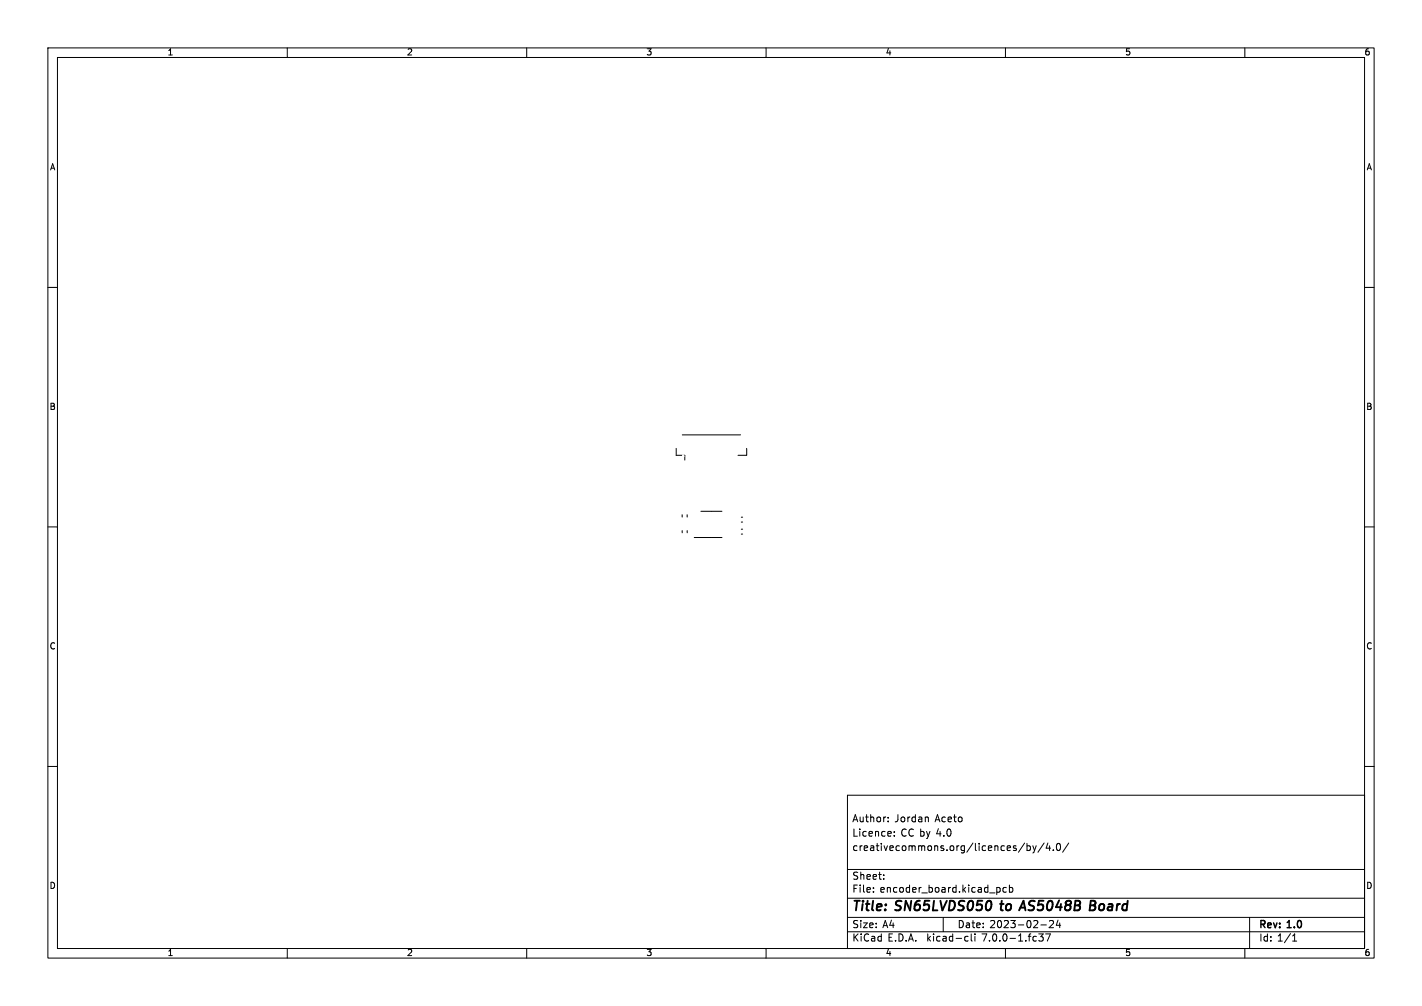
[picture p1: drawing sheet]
<svg xmlns="http://www.w3.org/2000/svg" width="297mm" height="210mm" viewBox="0 0 297 210" stroke-linecap="round" stroke-linejoin="round" font-family="sans-serif">
<defs><g id="words">
<g font-size="2.8">
<text x="178" y="190.8">Title:</text>
<text x="187.1" y="190.8">SN65LVDS050</text>
<text x="209.7" y="190.8">to</text>
<text x="214.4" y="190.8">AS5048B</text>
<text x="229.5" y="190.8">Board</text>
</g>
<g font-size="2.1">
<text x="178" y="171.9">Author:</text>
<text x="186.8" y="171.9">Jordan</text>
<text x="195.3" y="171.9">Aceto</text>
<text x="178" y="177.9">creativecommons.org/licences/by/4.0/</text>
<text x="178" y="174.9">Licence:</text>
<text x="188.1" y="174.9">CC by 4.0</text>
<text x="178" y="183.9">Sheet:</text>
<text x="178" y="186.6">File:</text>
<text x="183.8" y="186.6">encoder_board.kicad_pcb</text>
<text x="178" y="196.8">KiCad</text>
<text x="178" y="194">Size:</text>
<text x="184.3" y="194">A4</text>
<text x="185.4" y="196.8">E.D.A.</text>
<text x="193.6" y="196.8">kicad-cli</text>
<text x="200" y="194">Date:</text>
<text x="205.2" y="196.8">7.0.0-1.fc37</text>
<text x="206.7" y="194">2023-02-24</text>
<text x="263" y="194.2">Rev:</text>
<text x="263" y="196.8">Id: 1/1</text>
<text x="269" y="194.2">1.0</text>
</g>
<g font-size="1.8">
<text x="35" y="11.8">1</text>
<text x="85" y="11.8">2</text>
<text x="135" y="11.8">3</text>
<text x="185" y="11.8">4</text>
<text x="235" y="11.8">5</text>
<text x="285" y="11.8">6</text>
<text x="10.4" y="35.8">A</text>
<text x="285.4" y="35.8">A</text>
<text x="10.3" y="85.8">B</text>
<text x="285.3" y="85.8">B</text>
<text x="10.3" y="135.8">C</text>
<text x="285.3" y="135.8">C</text>
<text x="10.3" y="185.8">D</text>
<text x="285.3" y="185.8">D</text>
<text x="35" y="199.8">1</text>
<text x="85" y="199.8">2</text>
<text x="135" y="199.8">3</text>
<text x="185" y="199.8">4</text>
<text x="235" y="199.8">5</text>
<text x="285" y="199.8">6</text>
</g>
</g></defs>
<g fill="none" stroke="#000" stroke-width=".21">
<path d="M10 10h277v190h-277zM12 12h273v186h-273zM60 10v2M110 10v2M160 10v2M210 10v2M260 10v2M10 60h2M285 60h2M141.2 93.6v1.5h1.8v.9M142.5 90.8h12.2M155.9 93.6v1.5h-1.7"/>
<path d="M10 110h2M142.5 107.5v.4M142.5 110.8v.4M143.5 107.5v.4M143.5 110.8v.4M145 112.2h5.8M146.4 106.7h4.4M154.8 110.5h.3M154.8 111.5h.3M154.8 108h.3M154.8 109h.3M285 110h2"/>
<path d="M10 160h2M285 160h2M177 166h108v32h-108zM185.5 171.4v.2M185.5 170.6v.2M186.8 174.4v.2M186.8 173.6v.2M193.7 170.6l.2 .2v.8M214 176l-1.3 1.9M214.5 176.1v1.5M214.5 176.6h.4l.3 .2-.1 .7h-.6M215.7 176.6l.4 1"/>
<path d="M216.1 177.6l-.4 .5M216.4 176.6l-.3 1M218.1 176l-1.3 1.9M218.9 176l-.4 1.1h.9M219.2 176.6v1M220 177.4v.2M220.8 176.2l.2-.1a.8 .8 0 0 1 .5 .7 .8 .8 0 0 1-.5 .8l-.2-.2-.2-.4zM223.2 176l-1.3 1.9M60 198v2M110 198v2M160 198v2M177 194.5h108"/>
<path d="M177 191.5h108M177 187.5h108M177 181.5h108M182.4 186.1v.2M182.4 185.3v.2M184.6 183.4v.2M184.6 182.6v.2M197 191.5v3M201.8 195.5h.4M202.2 196.4l-.4 .1M202.8 195v1.2l.3 .3M203.6 195v.1"/>
<path d="M203.6 195.5v1M208.3 185.3h.3l.3 .2-.1 .6-.5 .2M210 198v2M210.2 185.3h-.4l-.3 .2 .1 .7h.6M210.8 185.3h.5l.2 .2-.1 .7h-.6M210.8 184.8v1.5M217 195h.9l-.5 .5 .4 .2v.6l-.2 .2-.6-.2M217.4 193.1h1.1M218.4 195h1l-.7 1.5M219.2 192.3l.6-.1 .2 .4-.9 1.1h.9M221 192.1l-.4 1.1h.9M221.3 192.7v1"/>
<path d="M260 198v2M261 191.5v6.5M270 196.5h.8M270 195.4l.4-.4v1.5"/>
</g>
<path d="M208.9 188.7h.7M213.1 189.5h1M213.8 188l-.9 2M227.7 189h.7M228.4 189l.3 .2M228.8 188.2l-.3-.2h-.7l-.2 2h.7l.5-.3M228.8 188.6l-.4 .4" fill="none" stroke="#000" stroke-width=".4"/>
<g fill="#fff" stroke="#fff" stroke-width=".21">
<circle cx="156.5" cy="105.4" r=".17"/>
<circle cx="157.2" cy="91.4" r=".17"/>
<circle cx="153.7" cy="98.3" r=".17"/>
<circle cx="149.6" cy="105.9" r=".17"/>
<circle cx="144.9" cy="96.6" r=".17"/>
<circle cx="157.7" cy="102.1" r=".17"/>
<circle cx="157.2" cy="93.5" r=".17"/>
<circle cx="140" cy="91.4" r=".17"/>
<circle cx="141.5" cy="97.3" r=".17"/>
<circle cx="140" cy="93.5" r=".17"/>
<circle cx="152.4" cy="91.9" r=".17"/>
<circle cx="153.4" cy="96.8" r=".17"/>
<circle cx="144.2" cy="109.4" r=".17"/>
<circle cx="144.8" cy="91.9" r=".17"/>
<circle cx="151.3" cy="97.4" r=".17"/>
<circle cx="148.6" cy="101.6" r=".17"/>
<circle cx="148.6" cy="91.9" r=".17"/>
<circle cx="144.3" cy="98.6" r=".17"/>
<circle cx="139.7" cy="111" r=".17"/>
<circle cx="141.2" cy="108.5" r=".17"/>
<circle cx="157.2" cy="98.3" r=".17"/>
<circle cx="140.7" cy="104.9" r=".17"/>
<circle cx="145.7" cy="106.5" r=".18"/>
<circle cx="156.7" cy="108.4" r=".18"/>
<circle cx="156.7" cy="111" r=".18"/>
<circle cx="143.6" cy="96.5" r=".17"/>
<circle cx="142.9" cy="105.8" r=".17"/>
<circle cx="142.7" cy="95.2" r=".18"/>
<circle cx="154.2" cy="106.9" r=".17"/>
<circle cx="155.1" cy="112" r=".18"/>
<circle cx="146.4" cy="105.8" r=".18"/>
<circle cx="147.4" cy="106" r=".17"/>
<circle cx="148.6" cy="106.1" r=".17"/>
<circle cx="154.6" cy="101.6" r=".17"/>
<circle cx="142.6" cy="101.6" r=".17"/>
</g>
<use href="#words"/>
</svg>
